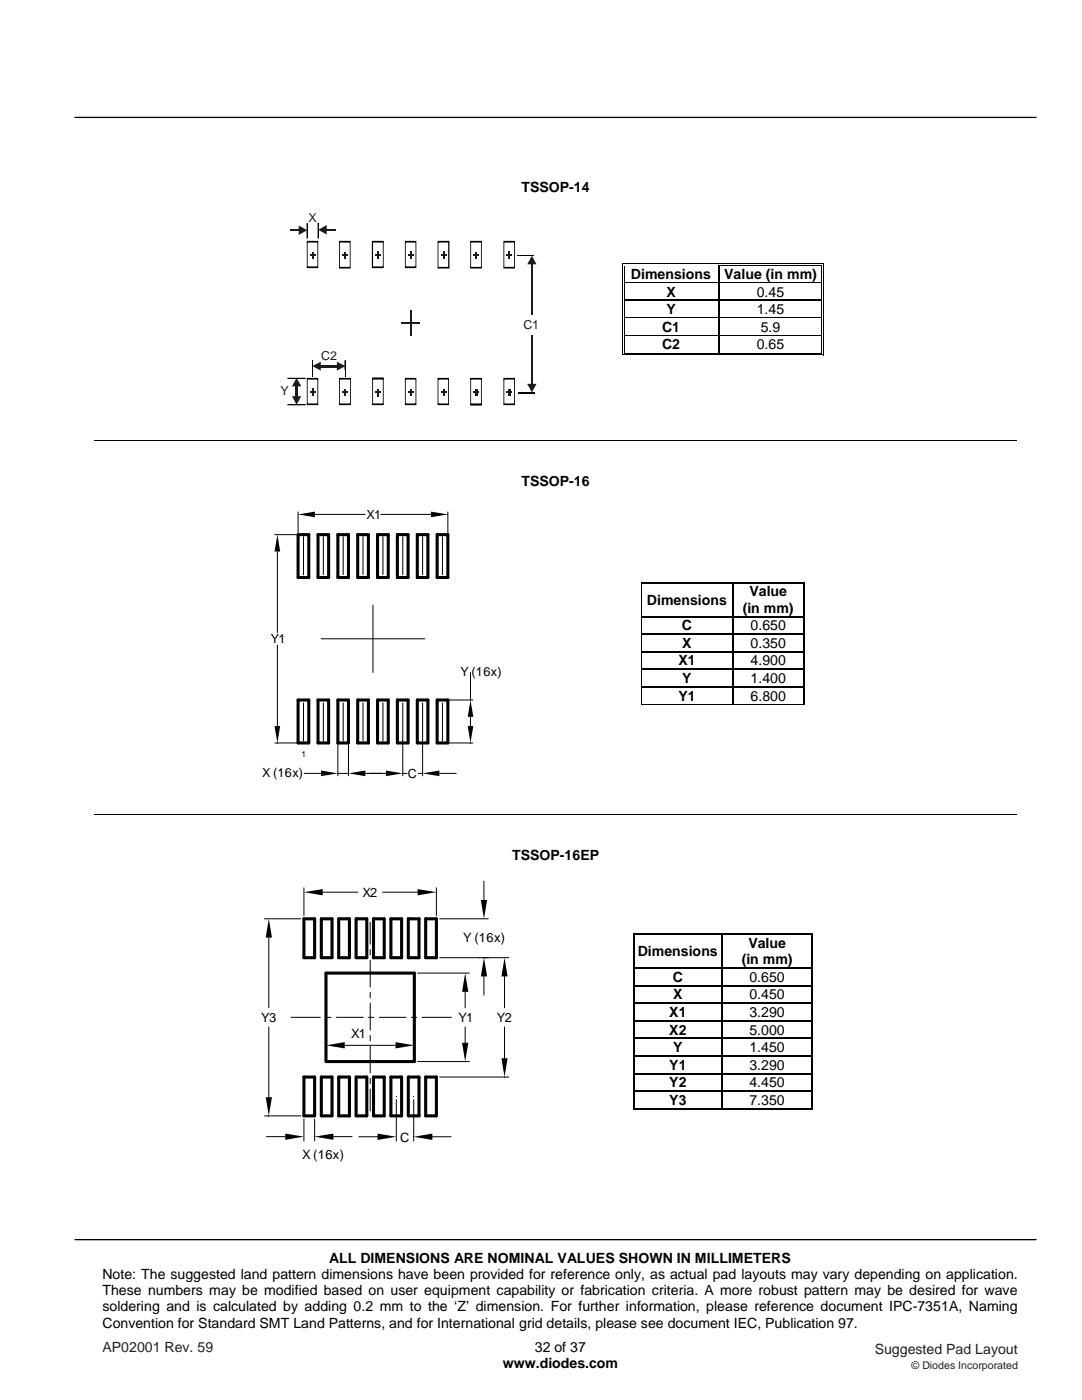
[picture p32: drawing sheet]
<svg xmlns="http://www.w3.org/2000/svg" width="216mm" height="279mm" viewBox="0 0 216 279" stroke-linecap="round" stroke-linejoin="round" font-family="sans-serif">
<defs><g id="words">
<g font-size="2.8">
<text x="104" y="38.3">TSSOP-14</text>
<text x="125.9" y="55.7">Dimensions</text>
<text x="133" y="59.2">X</text>
<text x="144.5" y="55.7">Value (in mm)</text>
<text x="151" y="59.2">0.45</text>
<text x="133" y="62.7">Y</text>
<text x="151" y="62.7">1.45</text>
<text x="132.1" y="66.2">C1</text>
<text x="132.1" y="69.7">C2</text>
<text x="151" y="69.7">0.65</text>
<text x="151.8" y="66.2">5.9</text>
<text x="104" y="97">TSSOP-16</text>
<text x="149.5" y="119">Value</text>
<text x="129.1" y="120.7">Dimensions</text>
<text x="136.1" y="125.8">C</text>
<text x="148.2" y="122.3">(in mm)</text>
<text x="149.8" y="125.8">0.650</text>
<text x="136.1" y="129.3">X</text>
<text x="149.8" y="129.3">0.350</text>
<text x="135.4" y="132.8">X1</text>
<text x="136.1" y="136.3">Y</text>
<text x="149.8" y="132.8">4.900</text>
<text x="149.8" y="136.3">1.400</text>
<text x="135.4" y="139.8">Y1</text>
<text x="149.8" y="139.8">6.800</text>
<text x="102.2" y="171.7">TSSOP-16EP</text>
<text x="127.3" y="190.8">Dimensions</text>
<text x="149.3" y="189.2">Value</text>
<text x="134.2" y="195.9">C</text>
<text x="148" y="192.4">(in mm)</text>
<text x="149.5" y="195.9">0.650</text>
<text x="133.5" y="203">X1</text>
<text x="134.3" y="199.5">X</text>
<text x="149.5" y="203">3.290</text>
<text x="149.5" y="199.5">0.450</text>
<text x="133.5" y="206.5">X2</text>
<text x="134.3" y="210">Y</text>
<text x="149.5" y="206.5">5.000</text>
<text x="149.5" y="210">1.450</text>
<text x="133.5" y="213.5">Y1</text>
<text x="149.5" y="213.5">3.290</text>
<text x="133.5" y="217">Y2</text>
<text x="133.5" y="220.5">Y3</text>
<text x="149.5" y="217">4.450</text>
<text x="149.5" y="220.5">7.350</text>
<text x="65.7" y="252">ALL DIMENSIONS ARE NOMINAL VALUES SHOWN IN MILLIMETERS</text>
<text x="20.4" y="255.2">Note: The suggested land pattern dimensions have been provided for reference only, as actual pad layouts may vary depending on application.</text>
<text x="20.4" y="258.5">These numbers may be modified based on user equipment capability or fabrication criteria. A more robust pattern may be desired for wave</text>
<text x="20.4" y="261.7">soldering and is calculated by adding 0.2 mm to the ‘Z’ dimension. For further information, please reference document IPC-7351A, Naming</text>
<text x="20.4" y="265">Convention for Standard SMT Land Patterns, and for International grid details, please see document IEC, Publication 97.</text>
<text x="106.7" y="269.8">32 of 37</text>
<text x="100.3" y="273.1">www.diodes.com</text>
</g>
<g font-size="2.8" fill="#231f20">
<text x="20.4" y="269.8">AP02001 Rev. 59</text>
<text x="174.5" y="270.2">Suggested Pad Layout</text>
</g>
<g font-size="2.6">
<text x="72.3" y="179">X2</text>
<text x="92.4" y="187.9">Y (16x)</text>
<text x="52.1" y="204">Y3</text>
<text x="91.5" y="204">Y1</text>
<text x="99.1" y="204">Y2</text>
<text x="70.1" y="207.2">X1</text>
<text x="79.9" y="227.8">C</text>
<text x="60.3" y="231.3">X (16x)</text>
</g>
<g font-size="2.5" fill="#1f1a17">
<text x="61.6" y="44.3">X</text>
<text x="104.4" y="65.7">C1</text>
<text x="64.1" y="71.8">C2</text>
<text x="56" y="78.9">Y</text>
</g>
<g font-size="2.5">
<text x="73.1" y="103.6">X1</text>
<text x="54" y="128.4">Y1</text>
<text x="91.9" y="134.9">Y (16x)</text>
<text x="52.3" y="155">X (16x)</text>
<text x="81.4" y="155.3">C</text>
</g>
<text font-size="2.1" fill="#231f20" x="181.9" y="273.1">© Diodes Incorporated</text>
<text font-size="1.7" x="60.1" y="151.2">1</text>
</g></defs>
<path d="M15 23.4h191.7M15 247.4h191.7" fill="none" stroke="#000" stroke-width=".26"/>
<g fill="#fff">
<path d="M124.7 53.1h18.6v3.2h-18.6z"/>
<path d="M125.1 53.1h17.6v3.2h-17.6z"/>
</g>
<path d="M124.1 52.6h.2v.5h-.2zM124.1 52.6h.6v.1h-.6zM124.5 52.9h.2v.2h-.2z" fill="#000"/>
<path d="M124.7 52.6h18.6M124.7 53h18.6" fill="none" stroke="#000" stroke-width=".2"/>
<path d="M124.7 53.1h18.6z" fill="#fff"/>
<path d="M143.3 53.1h.3zM143.3 52.6h.5v.1h-.5zM143.3 52.9h.5v.2h-.5zM163.8 52.6h.5v.1h-.5zM163.8 52.9h.2v.2h-.2zM164.2 52.6h.1v.5h-.1z" fill="#000"/>
<path d="M124.2 53.1v3.2M124.6 53.1v3.2M143.8 52.6h20M143.8 53h20M163.9 53.1v3.2M164.3 53.1v3.2" fill="none" stroke="#000" stroke-width=".2"/>
<path d="M143.4 53.1v3.2" fill="none" stroke="#000" stroke-width=".25"/>
<g fill="#fff">
<path d="M124.7 56.6h18.6v3.2h-18.6z"/>
<path d="M125.1 56.6h17.6v3.2h-17.6z"/>
<path d="M143.6 56.6h20.2v3.2h-20.2z"/>
<path d="M144.1 56.6h19.3v3.2h-19.3z"/>
</g>
<path d="M124.1 56.3h.2v.3h-.2zM124.5 56.3h.2v.3h-.2z" fill="#000"/>
<path d="M124.7 56.5h18.6" fill="none" stroke="#000" stroke-width=".25"/>
<path d="M124.7 56.6h18.6z" fill="#fff"/>
<path d="M143.3 56.3h.3v.3h-.3z" fill="#000"/>
<path d="M143.6 56.5h20.2" fill="none" stroke="#000" stroke-width=".25"/>
<path d="M143.6 56.6h20.2z" fill="#fff"/>
<path d="M163.8 56.3h.2v.3h-.2zM164.2 56.3h.1v.3h-.1z" fill="#000"/>
<path d="M124.2 56.6v3.2M124.6 56.6v3.2M163.9 56.6v3.2M164.3 56.6v3.2" fill="none" stroke="#000" stroke-width=".2"/>
<path d="M143.4 56.6v3.2" fill="none" stroke="#000" stroke-width=".25"/>
<g fill="#fff">
<path d="M124.7 60.1h18.6v3.3h-18.6z"/>
<path d="M125.1 60.1h17.6v3.3h-17.6z"/>
<path d="M143.6 60.1h20.2v3.3h-20.2z"/>
<path d="M144.1 60.1h19.3v3.3h-19.3z"/>
</g>
<path d="M124.1 59.8h.2v.3h-.2zM124.5 59.8h.2v.3h-.2z" fill="#000"/>
<path d="M124.7 60h18.6" fill="none" stroke="#000" stroke-width=".25"/>
<path d="M124.7 60.1h18.6z" fill="#fff"/>
<path d="M143.3 59.8h.3v.3h-.3z" fill="#000"/>
<path d="M143.6 60h20.2" fill="none" stroke="#000" stroke-width=".25"/>
<path d="M143.6 60.1h20.2z" fill="#fff"/>
<path d="M163.8 59.8h.2v.3h-.2zM164.2 59.8h.1v.3h-.1z" fill="#000"/>
<path d="M124.2 60.1v3.3M124.6 60.1v3.3M163.9 60.1v3.3M164.3 60.1v3.3" fill="none" stroke="#000" stroke-width=".2"/>
<path d="M143.4 60.1v3.3" fill="none" stroke="#000" stroke-width=".25"/>
<g fill="#fff">
<path d="M124.7 63.6h18.6v3.3h-18.6z"/>
<path d="M125.1 63.6h17.6v3.3h-17.6z"/>
<path d="M143.6 63.6h20.2v3.3h-20.2z"/>
<path d="M144.1 63.6h19.3v3.3h-19.3z"/>
</g>
<path d="M124.1 63.4h.2v.2h-.2zM124.5 63.4h.2v.2h-.2z" fill="#000"/>
<path d="M124.7 63.5h18.6" fill="none" stroke="#000" stroke-width=".25"/>
<path d="M124.7 63.6h18.6z" fill="#fff"/>
<path d="M143.3 63.4h.3v.2h-.3z" fill="#000"/>
<path d="M143.6 63.5h20.2" fill="none" stroke="#000" stroke-width=".25"/>
<path d="M143.6 63.6h20.2z" fill="#fff"/>
<path d="M163.8 63.4h.2v.2h-.2zM164.2 63.4h.1v.2h-.1z" fill="#000"/>
<path d="M124.2 63.6v3.3M124.6 63.6v3.3M163.9 63.6v3.3M164.3 63.6v3.3" fill="none" stroke="#000" stroke-width=".2"/>
<path d="M143.4 63.6v3.3" fill="none" stroke="#000" stroke-width=".25"/>
<g fill="#fff">
<path d="M124.7 67.1h18.6v3.3h-18.6z"/>
<path d="M125.1 67.1h17.6v3.3h-17.6z"/>
<path d="M143.6 67.1h20.2v3.3h-20.2z"/>
<path d="M144.1 67.1h19.3v3.3h-19.3z"/>
</g>
<path d="M124.1 66.9h.2v.2h-.2zM124.5 66.9h.2v.2h-.2z" fill="#000"/>
<path d="M124.7 67h18.6" fill="none" stroke="#000" stroke-width=".25"/>
<path d="M124.7 67.1h18.6z" fill="#fff"/>
<path d="M143.3 66.9h.3v.2h-.3z" fill="#000"/>
<path d="M143.6 67h20.2" fill="none" stroke="#000" stroke-width=".25"/>
<path d="M143.6 67.1h20.2z" fill="#fff"/>
<g fill="#000">
<path d="M124.1 70.7h.6v.2h-.6zM124.5 70.4h.2v.2h-.2zM143.3 70.4h.5v.2h-.5zM163.8 66.9h.2v.2h-.2zM163.8 70.7h.5v.2h-.5zM163.8 70.4h.2v.2h-.2zM164.2 66.9h.1v.2h-.1zM164.2 70.4h.1v.5h-.1zM127.9 116.2l.1 .2zM127.9 116.2h.2zM128.1 116.3v.1zM146 116.4h.3z"/>
<path d="M146 116.2h.3zM146 116.3l.3 .1zM160.3 116.2h.3zM160.3 116.3l.1 .1zM160.5 116.2l.1 .2zM127.9 122.9l.1 .3zM127.9 126.4l.1 .3zM127.9 129.9l.1 .3zM127.9 133.4l.1 .3zM127.9 136.9l.1 .3zM128.1 122.9v.3zM128.1 126.4v.3z"/>
<path d="M128.1 129.9v.3zM128.1 133.4v.3zM128.1 136.9v.3zM146 122.9h.3v.3h-.3zM146 126.4h.3v.3h-.3zM146 129.9h.3v.3h-.3zM146 133.4h.3v.3h-.3zM146 136.9h.3v.3h-.3zM160.3 122.9l.1 .3zM160.3 126.4l.1 .3zM160.3 129.9l.1 .3zM160.3 133.4l.1 .3z"/>
<path d="M160.3 136.9l.1 .3zM160.5 122.9l.1 .3zM160.5 126.4l.1 .3zM160.5 129.9l.1 .3zM160.5 133.4l.1 .3zM160.5 136.9l.1 .3zM127.9 140.6l.2 .1zM160.3 140.6l.3 .1zM160.3 140.5h.1zM160.5 140.5l.1 .2zM126.3 186.3l.1 .3zM126.3 186.3l.3 .1z"/>
<path d="M126.3 193.1l.1 .2zM126.3 196.6l.1 .2zM126.5 186.5l.1 .1zM126.5 193.1l.1 .2zM126.5 196.6l.1 .2zM144 186.6h.3zM144 186.3l.3 .1zM144 186.5l.3 .1zM144 193.1h.3v.2h-.3zM144 196.6h.3v.2h-.3zM161.9 186.3l.3 .1zM161.9 186.5l.1 .1z"/>
<path d="M161.9 193.1l.1 .2zM161.9 196.6l.1 .2zM162.1 186.3l.1 .3zM162.1 193.1l.1 .2zM162.1 196.6l.1 .2zM126.3 200.1l.1 .3zM126.3 203.6l.1 .3zM126.3 207.1l.1 .3zM126.3 210.6l.1 .3zM126.3 214.1l.1 .3zM126.3 217.6l.1 .3zM126.5 200.1l.1 .3z"/>
<path d="M126.5 203.6l.1 .3zM126.5 207.1l.1 .3zM126.5 210.6l.1 .3zM126.5 214.1l.1 .3zM126.5 217.6l.1 .3zM144 200.1h.3v.3h-.3zM144 203.6h.3v.3h-.3zM144 207.1h.3v.3h-.3zM144 210.6h.3v.3h-.3zM144 214.1h.3v.3h-.3zM144 217.6h.3v.3h-.3zM161.9 200.1l.1 .3z"/>
<path d="M161.9 203.6l.1 .3zM161.9 207.1l.1 .3zM161.9 210.6l.1 .3zM161.9 214.1l.1 .3zM161.9 217.6l.1 .3zM162.1 200.1l.1 .3zM162.1 203.6l.1 .3zM162.1 207.1l.1 .3zM162.1 210.6l.1 .3zM162.1 214.1l.1 .3zM162.1 217.6l.1 .3zM126.3 221.3l.3 .1z"/>
<path d="M126.5 221.1l.1 .1zM161.9 221.3l.3 .1zM161.9 221.1l.1 .1zM162.1 221.1l.1 .3z"/>
<path d="M61.2 44.6h.2v3h-.2zM61.2 47.6h.2zM61.2 44.6h.2v3h-.2zM61.2 44.6h.2z"/>
<path d="M61.3 53.2h2.1v.3h-2.1zM63.4 53.3l.1 .2zM63.3 48.2h.2v5.1h-.2zM63.4 48.1l.1 .1zM61.3 48.1h2.1v.3h-2.1zM61.2 48.1l.1 .1zM61.2 48.2h.2v5.1h-.2zM61.2 53.3l.1 .2z"/>
<path d="M63.4 44.5h.2v3.1h-.2zM63.4 47.6h.2zM63.4 44.5h.2v3.1h-.2zM63.4 44.5h.2z"/>
<path d="M67.7 53.3h2.2v.3h-2.2zM69.9 53.4l.1 .2zM69.8 48.2h.2v5.2h-.2zM69.9 48.1l.1 .1zM67.7 48.1h2.2v.3h-2.2zM67.6 48.1l.1 .1zM67.6 48.2h.2v5.2h-.2zM67.6 53.4l.1 .2z"/>
<path d="M74.4 53.2h2.1v.3h-2.1zM76.5 53.3l.1 .2zM76.4 48.2h.2v5.1h-.2zM76.5 48.1l.1 .1zM74.4 48.1h2.1v.3h-2.1zM74.2 48.1h.2v.1h-.2zM74.2 48.2h.2v5.1h-.2zM74.2 53.3h.2v.2h-.2z"/>
<path d="M80.9 53.2h2.1v.3h-2.1zM83 53.3l.1 .2zM82.9 48.2h.2v5.1h-.2zM83 48.1l.1 .1zM80.9 48.1h2.1v.3h-2.1zM80.8 48.1l.1 .1zM80.8 48.2h.2v5.1h-.2zM80.8 53.3l.1 .2z"/>
<path d="M87.4 53.3h2.1v.3h-2.1zM89.5 53.4h.2v.2h-.2zM89.4 48.2h.3v5.2h-.3zM89.5 48.1h.2v.1h-.2zM87.4 48.1h2.1v.3h-2.1zM87.3 48.1l.1 .1zM87.3 48.2h.2v5.2h-.2zM87.3 53.4l.1 .2z"/>
<path d="M93.9 53.3h2.2v.3h-2.2zM96.1 53.4v.2zM96 48.2h.1v5.2h-.1zM96.1 48.1v.1zM93.9 48.1h2.2v.3h-2.2zM93.8 48.1l.1 .1zM93.8 48.2h.2v5.2h-.2zM93.8 53.4l.1 .2z"/>
<path d="M100.5 53.3h2.2v.3h-2.2zM102.7 53.4v.2zM102.6 48.2h.1v5.2h-.1zM102.7 48.1v.1zM100.5 48.1h2.2v.3h-2.2zM100.5 48.1v.1zM100.5 48.2h.1v5.2h-.1zM100.5 53.4v.2z"/>
<path d="M57.4 75.4h3.6v.2h-3.6zM61 75.4v.2zM57.4 75.4h3.6v.2h-3.6zM57.4 75.4v.2z"/>
<path d="M106.6 65.2h.5v.2h-.5zM107.1 65.3v.1zM107 65.2h.1v.1h-.1zM107 65.2h.1zM107 65.2h.1v.1h-.1zM107.1 65.3v.1zM106.6 65.2h.5v.2h-.5zM106.6 65.2v.2z"/>
<path d="M57.4 80.7h3.6v.2h-3.6zM61 80.7v.2zM57.4 80.7h3.6v.2h-3.6zM57.4 80.7v.2z"/>
<path d="M61.3 80.5h2.1v.4h-2.1zM63.4 80.7l.1 .2zM63.3 75.6h.2v5.1h-.2zM63.4 75.4l.1 .2zM61.3 75.4h2.1v.4h-2.1zM61.2 75.4l.1 .2zM61.2 75.6h.2v5.1h-.2zM61.2 80.7l.1 .2z"/>
<path d="M67.7 80.5h2.3v.4h-2.3zM70 80.7v.2zM69.9 75.6h.1v5.1h-.1zM70 75.4v.2zM67.7 75.4h2.3v.4h-2.3zM67.6 75.4l.1 .2zM67.6 75.6h.2v5.1h-.2zM67.6 80.7l.1 .2z"/>
<path d="M74.4 80.5h2.1v.4h-2.1zM76.5 80.7l.1 .2zM76.4 75.5h.2v5.2h-.2zM76.5 75.3l.1 .2zM74.4 75.3h2.1v.5h-2.1zM74.3 75.3l.1 .2zM74.3 75.5h.1v5.2h-.1zM74.3 80.7l.1 .2z"/>
<path d="M80.9 80.5h2.1v.4h-2.1zM83 80.7l.1 .2zM82.9 75.6h.2v5.1h-.2zM83 75.4l.1 .2zM80.9 75.4h2.1v.4h-2.1zM80.8 75.4l.1 .2zM80.8 75.6h.2v5.1h-.2zM80.8 80.7l.1 .2z"/>
<path d="M87.4 80.5h2.1v.4h-2.1zM89.5 80.7l.1 .2zM89.4 75.6h.2v5.1h-.2zM89.5 75.4l.1 .2zM87.4 75.4h2.1v.4h-2.1zM87.3 75.4l.1 .2zM87.3 75.6h.2v5.1h-.2zM87.3 80.7l.1 .2z"/>
<path d="M93.9 80.5h2.2v.4h-2.2zM96.1 80.7v.2zM96 75.6h.1v5.1h-.1zM96.1 75.4v.2zM93.9 75.4h2.2v.4h-2.2zM93.8 75.4l.1 .2zM93.8 75.6h.2v5.1h-.2zM93.8 80.7l.1 .2z"/>
<path d="M100.5 80.5h2.2v.4h-2.2zM102.7 80.7v.2zM102.6 75.6h.1v5.1h-.1zM102.7 75.4v.2zM100.5 75.4h2.2v.4h-2.2zM100.5 75.4v.2zM100.5 75.6h.1v5.1h-.1zM100.5 80.7v.2z"/>
</g>
<g fill="none" stroke="#000" stroke-width=".2">
<path d="M124.2 67.1v3.8M124.6 67.1v3.3M124.7 70.8h39.1M124.7 70.5h18.6M143.8 70.5h20M163.9 67.1v3.3M164.3 67.1v3.3M18.8 87.8h184.1M127.9 116.4v6.5M128.1 116.4v6.5M128.1 116.2h18M128.1 116.4h18"/>
<path d="M146.3 116.2h14M146.3 116.4h14M160.4 116.4v6.5M160.5 116.4v6.5M127.9 123.2v3.2M127.9 126.7v3.2M127.9 130.2v3.2M127.9 133.7v3.2M127.9 137.2v3.5M128.1 123.2v3.2M128.1 126.7v3.2M128.1 130.2v3.2"/>
<path d="M128.1 133.7v3.2M128.1 137.2v3.3M160.4 123.2v3.2M160.4 126.7v3.2M160.4 130.2v3.2M160.4 133.7v3.2M160.4 137.2v3.3M160.5 123.2v3.2M160.5 126.7v3.2M160.5 130.2v3.2M160.5 133.7v3.2M160.5 137.2v3.3"/>
<path d="M128.1 140.5h18M146.3 140.5h14M160.3 140.7h-32.2M18.8 162.5h184.1M126.3 186.6v6.5M126.3 193.3v3.3M126.3 196.8v3.3M126.5 186.6v6.5M126.5 193.3v3.3M126.5 196.8v3.3M126.6 186.4h17.4M126.6 186.5h17.4"/>
<path d="M144.3 186.4h17.6M144.3 186.5h17.6M162 186.6v6.5M162 193.3v3.3M162 196.8v3.3M162.1 186.6v6.5M162.1 193.3v3.3M162.1 196.8v3.3M126.3 200.4v3.2M126.3 203.9v3.2M126.3 207.4v3.2M126.3 210.9v3.2"/>
<path d="M126.3 214.4v3.2M126.3 217.9v3.5M126.5 200.4v3.2M126.5 203.9v3.2M126.5 207.4v3.2M126.5 210.9v3.2M126.5 214.4v3.2M126.5 217.9v3.2M162 200.4v3.2M162 203.9v3.2M162 207.4v3.2M162 210.9v3.2"/>
<path d="M162 214.4v3.2M162 217.9v3.2M162.1 200.4v3.2M162.1 203.9v3.2M162.1 207.4v3.2M162.1 210.9v3.2M162.1 214.4v3.2M162.1 217.9v3.2M126.6 221.4h35.3M126.6 221.2h17.4M144.3 221.2h17.6"/>
</g>
<g fill="none" stroke="#000" stroke-width=".25">
<path d="M143.4 67.1v3.3M146.2 116.4v6.5M128.1 123h18M128.1 126.6h18M128.1 130h18M128.1 133.6h18M128.1 137.1h18M146.2 123.2v3.2M146.2 126.7v3.2M146.2 130.2v3.2M146.2 133.7v3.2M146.2 137.2v3.3"/>
<path d="M146.3 123h14M146.3 126.6h14M146.3 130h14M146.3 133.6h14M146.3 137.1h14M126.6 193.2h17.4M126.6 196.7h17.4M144.1 186.6v6.5M144.1 193.3v3.3M144.1 196.8v3.3M144.3 193.2h17.6M144.3 196.7h17.6"/>
<path d="M126.6 200.2h17.4M126.6 203.7h17.4M126.6 207.2h17.4M126.6 210.7h17.4M126.6 214.2h17.4M126.6 217.8h17.4M144.1 200.4v3.2M144.1 203.9v3.2M144.1 207.4v3.2M144.1 210.9v3.2M144.1 214.4v3.2M144.1 217.9v3.3"/>
<path d="M144.3 200.2h17.6M144.3 203.7h17.6M144.3 207.2h17.6M144.3 210.7h17.6M144.3 214.2h17.6M144.3 217.8h17.6"/>
</g>
<g fill="#1f1a17">
<path d="M57.9 45.8h1.9v.3h-1.9z"/>
<path d="M65 45.7h1.9v.3h-1.9z"/>
</g>
<g fill="#1f1a17">
<path d="M59.6 45l1.7 1-1.7 .9v-1.9l1.7 1z" fill-rule="evenodd"/>
<path d="M63.5 45.9l1.7-1v1.9z" fill-rule="evenodd"/>
<path d="M62.3 73l1.7-.8v1.8l-1.7-1 1.7-.8z" fill-rule="evenodd"/>
</g>
<path d="M63.8 73.1h3.6" fill="none" stroke="#1f1a17" stroke-width=".42"/>
<g fill="#1f1a17">
<path d="M67.2 72.2l1.7 .8-1.7 1v-1.8l1.7 .8z" fill-rule="evenodd"/>
<path d="M58.3 79.1h1.8l-.9 1.7z" fill-rule="evenodd"/>
</g>
<path d="M59.1 76.9v2.3" fill="none" stroke="#1f1a17" stroke-width=".42"/>
<g fill="#1f1a17">
<path d="M59.2 75.4l.9 1.7h-1.8z" fill-rule="evenodd"/>
<path d="M105.2 76.6h1.9l-1 1.7z" fill-rule="evenodd"/>
</g>
<path d="M106.1 52.6v24.2" fill="none" stroke="#1f1a17" stroke-width=".34"/>
<path d="M106.1 51l1 1.7h-1.9z" fill-rule="evenodd" fill="#1f1a17"/>
<path d="M104 63h4.3v3.8h-4.3z" fill="#fff"/>
<path d="M80.1 64.5h3.7M82 62v5" fill="none" stroke="#1f1a17" stroke-width=".34"/>
<path d="M103.3 51h3.3M62.3 71.9v3.3M68.8 71.9v1.9M68.9 71.9v3.3" fill="none" stroke="#000" stroke-width=".2"/>
<path d="M103.3 78.4h3.3" fill="none" stroke="#000" stroke-width=".25"/>
<g fill="#1f1a17">
<path d="M61.9 50.8h1v.3h-1z"/>
<path d="M62.2 50.3h.4v1.3h-.4z"/>
<path d="M61.9 78.1h1v.4h-1z"/>
<path d="M62.2 77.5h.4v1.5h-.4z"/>
<path d="M68.3 78.1h1.1v.4h-1.1z"/>
<path d="M68.7 77.6h.3v1.4h-.3z"/>
<path d="M74.9 78.1h1v.4h-1z"/>
<path d="M75.2 77.6h.3v1.5h-.3z"/>
<path d="M81.4 78.1h1.1v.4h-1.1z"/>
<path d="M81.8 77.6h.3v1.4h-.3z"/>
<path d="M88 78.1h1.1v.4h-1.1z"/>
<path d="M88.3 77.6h.4v1.4h-.4z"/>
<path d="M94.5 78.1h1.1v.4h-1.1z"/>
<path d="M94.9 77.6h.4v1.4h-.4z"/>
<path d="M101 78.1h1.2v.4h-1.2z"/>
<path d="M101.4 77.6h.4v1.4h-.4z"/>
<path d="M68.3 50.8h1.1v.3h-1.1z"/>
<path d="M68.7 50.3h.3v1.3h-.3z"/>
<path d="M74.9 50.8h1.1v.3h-1.1z"/>
<path d="M75.2 50.2h.3v1.4h-.3z"/>
<path d="M81.5 50.8h1v.3h-1z"/>
<path d="M81.8 50.2h.3v1.4h-.3z"/>
<path d="M88 50.8h1.1v.3h-1.1z"/>
<path d="M88.3 50.2h.4v1.4h-.4z"/>
<path d="M94.5 50.8h1v.3h-1z"/>
<path d="M94.9 50.3h.3v1.3h-.3z"/>
<path d="M101 50.8h1.2v.3h-1.2z"/>
<path d="M101.4 50.3h.3v1.4h-.3z"/>
</g>
<g fill="none" stroke="#000" stroke-width=".2">
<path d="M54.8 106.7h4.4M55.4 110.1v16.1M59.5 102.2v4.2M60.6 107.1v7.6M62.8 102.7h10.1M64.5 107.1v7.6M68.5 107.1v7.6M72.4 107.1v7.6M76 102.7h10M76.4 107.1v7.6M80.4 107.1v7.6M84.3 107.1v7.6"/>
<path d="M88.3 107.1v7.6M89.4 102.2v4.2M55.4 128.7v16.2M64.1 127.5h20.7M74.4 120.8v13.4M89.4 139.7h5M93.9 134.2v5.5M54.8 148.3h4.4M60.6 140.3v7.6M60.7 154.3h3.4M64.5 140.3v7.6M67.4 148.5v6.3"/>
<path d="M67.4 154.3h2.1M68.5 140.3v7.6M69.5 148.5v6.3M72.4 140.3v7.6M72.9 154.3h4.1M76.4 140.3v7.6M80.4 140.3v7.6M80.4 148.1v6.7M80.4 154.3h.8M83.4 154.3h.9M84.3 140.3v7.6M84.3 148.1v6.7"/>
<path d="M87.7 154.3h3.3M88.3 140.3v7.6M89.4 148.3h5M93.9 143.1v1.8M60.6 177.2v5.5M64.4 178.1h7M76.3 178.1h7M87.1 177.2v5.5M96.6 175.9v3.7M52.8 183.4h7.2M53.6 187.1v14M60.6 191.1h2.2"/>
<path d="M64.1 191.1h2.2M67.6 191.1h2.1M71.1 191.1h2.1M73.9 184v4.4M73.9 189.5v1.1M73.9 191.6v5.4M73.9 198.1v1M74.5 191.1h2.2M78 191.1h2.1M81.5 191.1h2.1M83.3 194.2h10.4M84.9 191.1h2.2"/>
<path d="M87.7 191.1h13.8M87.7 183.4h9.7M92.8 198v3.1M96.6 194.9v3.7M100.7 194.9v6.2M53.6 205v14M58.1 203h5.8M60.6 214.9h2.2M65 203h1M65 207.8v3.4M67.1 203h5.4M68.8 208.6h10.1"/>
<path d="M73.5 203h1.1M73.9 200.2v5.4M73.9 206.6v1.1M73.9 208.8v5.3M73.9 215.2v1.1M73.9 217.3v4.4M75.7 203h5.3M79.1 219.5v8.2M82.1 203h1M82.5 219.5v8.2M82.7 207.8v3.4M83.3 211.9h10.4"/>
<path d="M84.2 203h5.9M87.7 214.9h13.8M92.8 204.9v3.2M100.7 204.9v6.3M52.8 222.7h7.2M53.2 226.8h3.7M60.6 223.4v4.3M62.8 223.4v4.3M66.5 226.8h3.8M71.6 226.9h3.7M86.3 226.9h3.7"/>
</g>
<g fill="none" stroke="#000" stroke-width=".61">
<path d="M59.5 106.7h2.1v8.6h-2.1zM63.5 106.7h2.1v8.6h-2.1zM67.4 106.7h2.1v8.6h-2.1zM71.4 106.7h2.1v8.6h-2.1zM75.3 106.7h2.2v8.6h-2.2zM79.3 106.7h2.1v8.6h-2.1zM83.3 106.7h2.1v8.6h-2.1zM87.2 106.7h2.2v8.6h-2.2zM59.5 139.7h2.1v8.6h-2.1zM63.5 139.7h2.1v8.6h-2.1zM67.4 139.7h2.1v8.6h-2.1zM71.4 139.7h2.1v8.6h-2.1z"/>
<path d="M75.3 139.7h2.2v8.6h-2.2zM79.3 139.7h2.1v8.6h-2.1zM83.3 139.7h2.1v8.6h-2.1zM87.2 139.7h2.2v8.6h-2.2zM60.6 183.4h2.2v7.7h-2.2zM64.1 183.4h2.2v7.7h-2.2zM65 194.2h17.7v17.7h-17.7zM67.6 183.4h2.1v7.7h-2.1zM71.1 183.4h2.1v7.7h-2.1zM74.5 183.4h2.2v7.7h-2.2zM78 183.4h2.1v7.7h-2.1zM81.5 183.4h2.1v7.7h-2.1z"/>
<path d="M84.9 183.4h2.2v7.7h-2.2zM60.6 214.9h2.2v7.8h-2.2zM64.1 214.9h2.2v7.8h-2.2zM67.6 214.9h2.1v7.8h-2.1zM71.1 214.9h2.1v7.8h-2.1zM74.5 214.9h2.2v7.8h-2.2zM78 214.9h2.1v7.8h-2.1zM81.5 214.9h2.1v7.8h-2.1zM84.9 214.9h2.2v7.8h-2.2z"/>
</g>
<g fill="#000">
<path d="M55.4 106.7l.5 3.4h-1.1zM59.5 102.7l3.3-.6v1.1zM86 102.1l3.4 .6-3.4 .5zM54.8 144.9h1.1l-.5 3.4zM64.1 153.8l3.3 .5-3.3 .6zM69.5 154.3l3.4-.5v1.1zM77 153.8l3.4 .5-3.4 .6zM84.3 154.3l3.4-.5v1.1zM93.3 144.9h1.1l-.5 3.4zM93.9 139.7l.5 3.4h-1.1zM60.6 178.1l3.8-.7v1.3zM83.3 177.4l3.8 .7-3.8 .6z"/>
<path d="M95.9 179.6h1.3l-.6 3.8zM53.6 183.4l.7 3.7h-1.3zM92.8 194.2l.7 3.8h-1.3zM96.6 191.1l.6 3.8h-1.3zM100.7 191.1l.6 3.8h-1.2zM53 219h1.3l-.7 3.7zM65 208.6l3.8-.6v1.2zM78.9 208l3.8 .6-3.8 .6zM92.2 208.1h1.3l-.7 3.8zM100.1 211.2h1.2l-.6 3.7zM56.9 226.2l3.7 .6-3.7 .7zM62.8 226.8l3.7-.6v1.3z"/>
<path d="M75.3 226.2l3.8 .7-3.8 .6zM82.5 226.9l3.8-.7v1.3z"/>
</g>
<use href="#words"/>
</svg>
